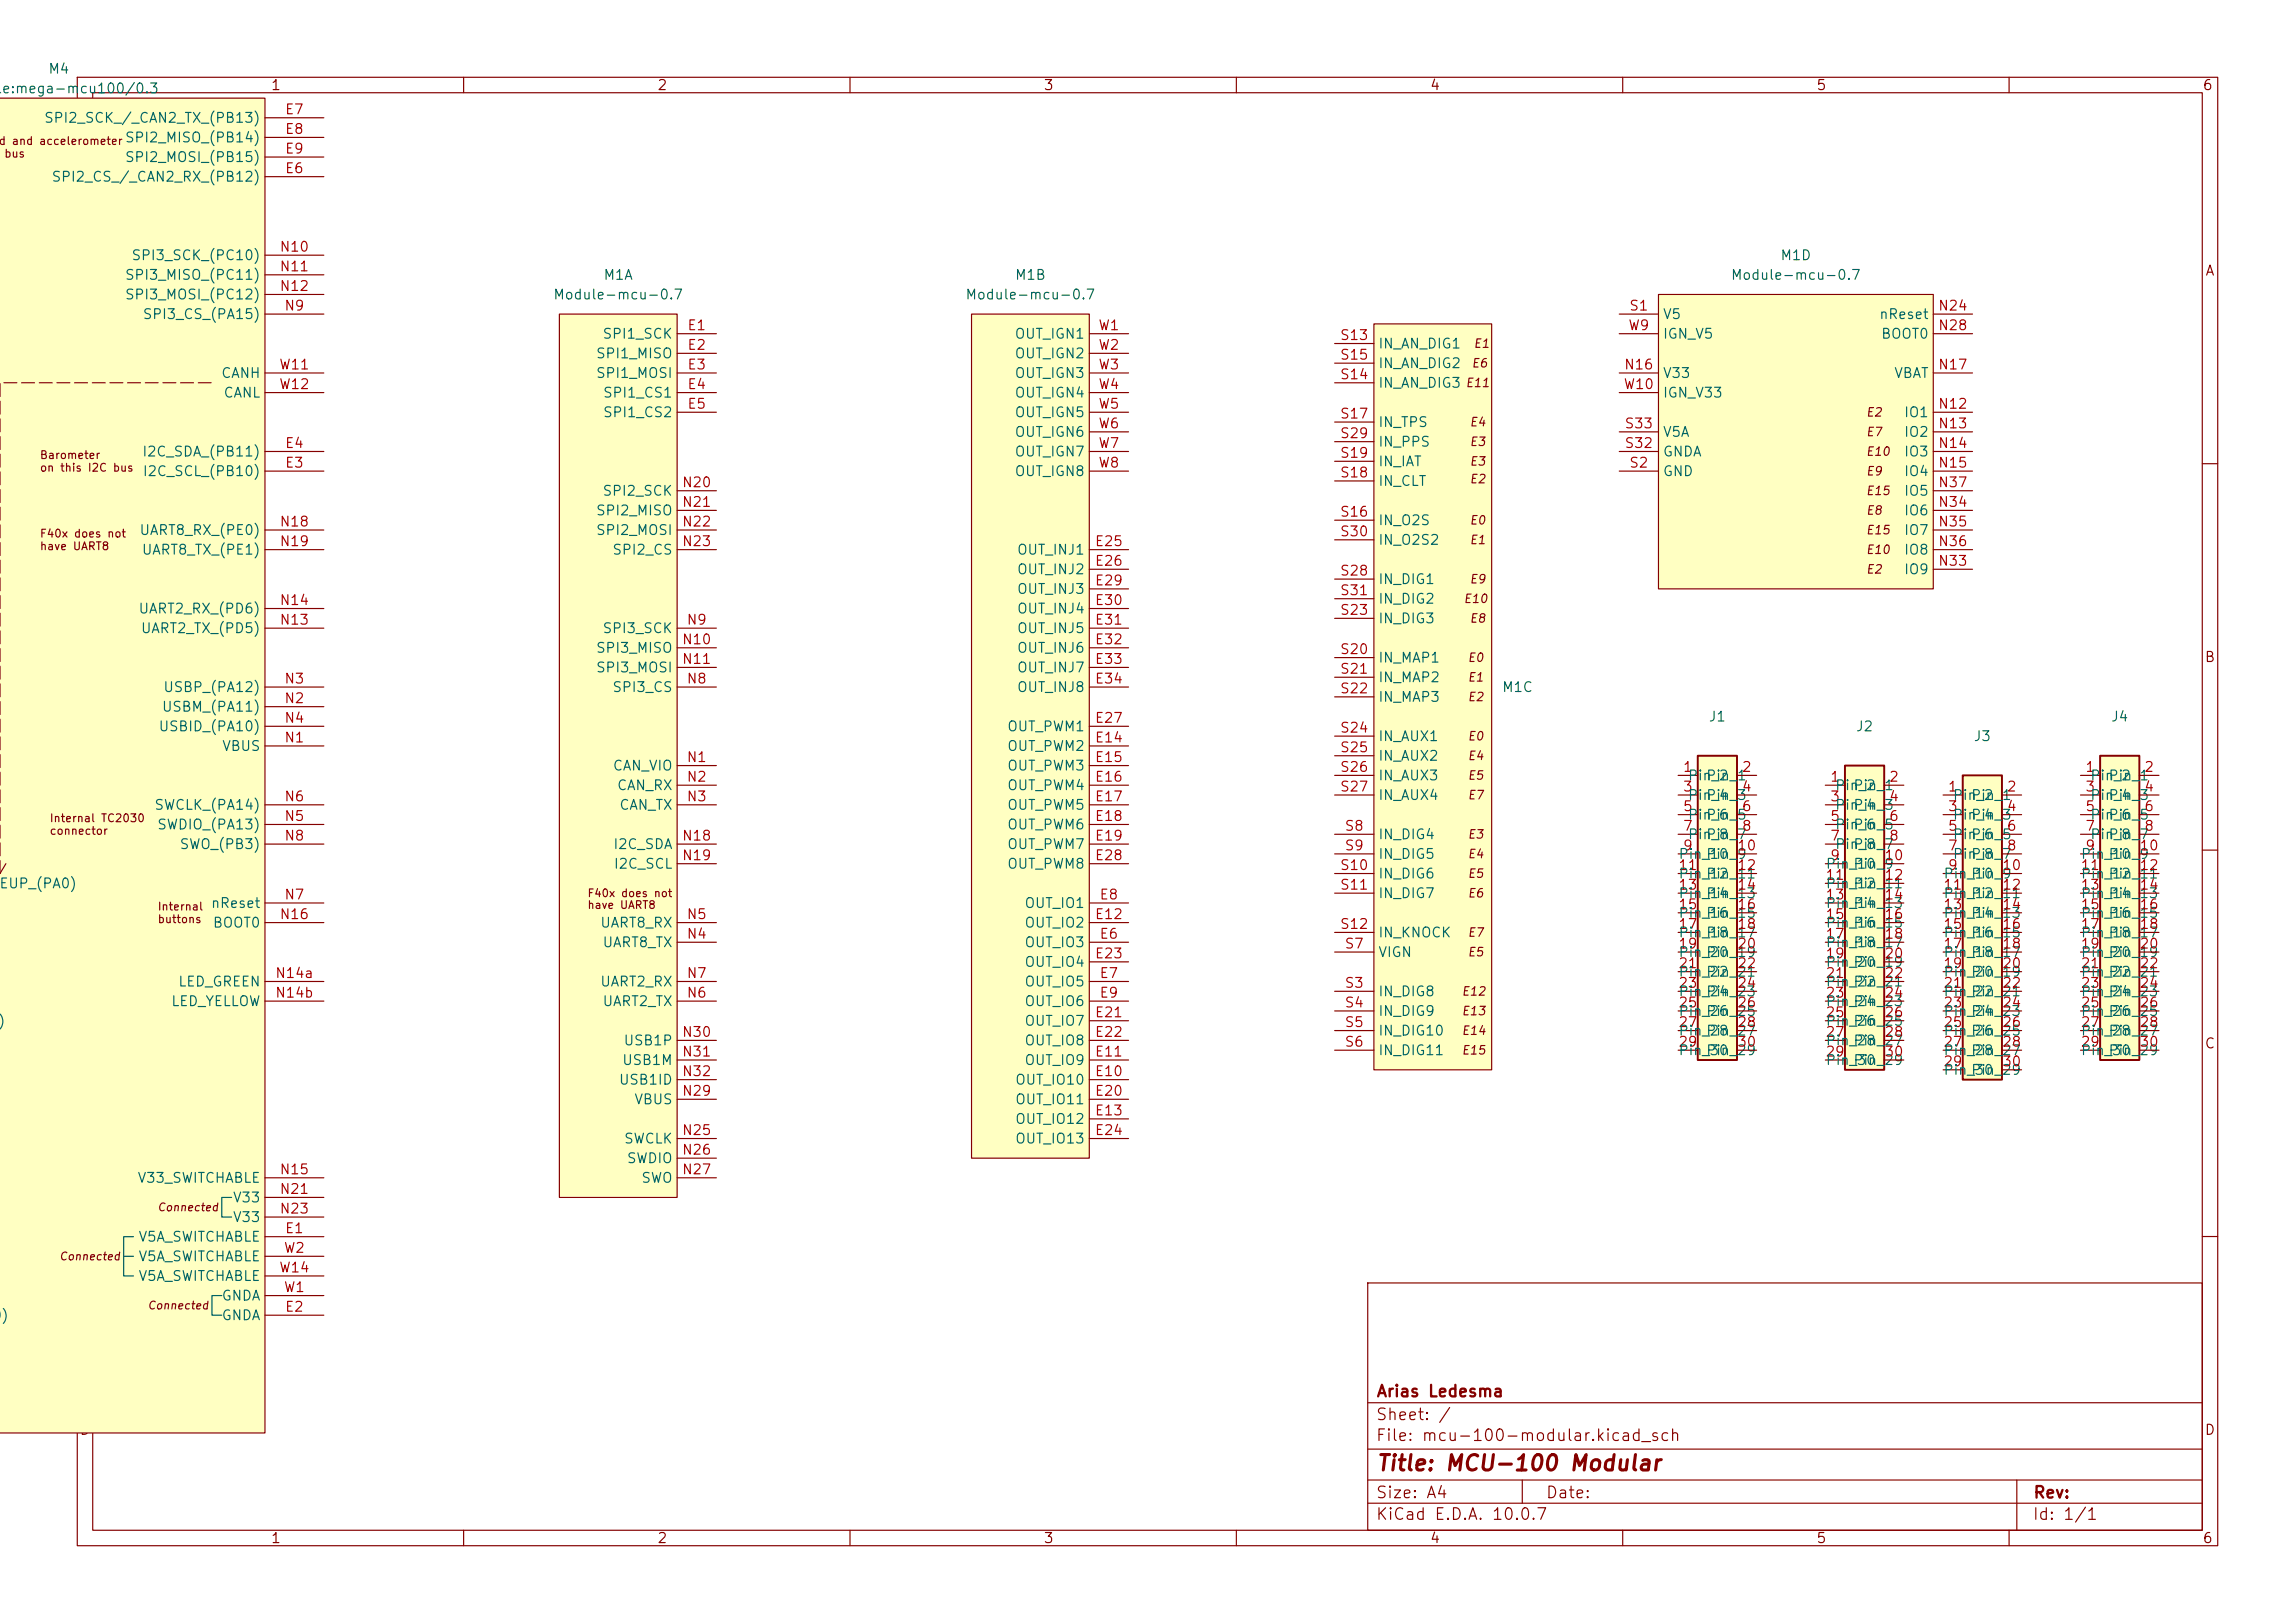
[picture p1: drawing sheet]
<svg xmlns="http://www.w3.org/2000/svg" width="297mm" height="210mm" viewBox="0 0 297 210" stroke-linecap="round" stroke-linejoin="round" font-family="sans-serif">
<defs><g id="words">
<text font-size="2" fill="#840000" x="178" y="190.8">Title: MCU-100 Modular</text>
<g font-size="1.5" fill="#840000">
<text x="178" y="184.1">Sheet: /</text>
<text x="178" y="181.1">Arias Ledesma</text>
<text x="178" y="186.8">File: mcu-100-modular.kicad_sch</text>
<text x="178" y="197">KiCad E.D.A. 10.0.7</text>
<text x="178" y="194.2">Size: A4</text>
<text x="200" y="194.2">Date:</text>
<text x="263" y="197">Id: 1/1</text>
<text x="263" y="194.2">Rev:</text>
</g>
<g font-size="1.3" fill="#006464">
<text x="6.2" y="9.9">M4</text>
<text x="-.5" y="12.4">le:mega-mcu100/0.3</text>
<text x="5.6" y="16.2">SPI2_SCK_/_CAN2_TX_(PB13)</text>
<text x="6.6" y="23.8">SPI2_CS_/_CAN2_RX_(PB12)</text>
<text x="16.1" y="18.7">SPI2_MISO_(PB14)</text>
<text x="16.1" y="21.3">SPI2_MOSI_(PB15)</text>
<text x="16.9" y="34">SPI3_SCK_(PC10)</text>
<text x="230.3" y="34">M1D</text>
<text x="16.1" y="36.5">SPI3_MISO_(PC11)</text>
<text x="16.1" y="39.1">SPI3_MOSI_(PC12)</text>
<text x="18.4" y="41.6">SPI3_CS_(PA15)</text>
<text x="71.5" y="39.1">Module-mcu-0.7</text>
<text x="78" y="36.5">M1A</text>
<text x="124.8" y="39.1">Module-mcu-0.7</text>
<text x="131.3" y="36.5">M1B</text>
<text x="215.1" y="41.6">V5</text>
<text x="223.9" y="36.5">Module-mcu-0.7</text>
<text x="243.1" y="41.6">nReset</text>
<text x="77" y="46.7">SPI1_MISO</text>
<text x="77.9" y="44.1">SPI1_SCK</text>
<text x="131.2" y="44.1">OUT_IGN1</text>
<text x="131.2" y="46.7">OUT_IGN2</text>
<text x="178.3" y="45.4">IN_AN_DIG1</text>
<text x="178.3" y="48">IN_AN_DIG2</text>
<text x="215.1" y="44.1">IGN_V5</text>
<text x="243.3" y="44.1">BOOT0</text>
<text x="28.5" y="49.2">CANH</text>
<text x="28.8" y="51.8">CANL</text>
<text x="77" y="49.2">SPI1_MOSI</text>
<text x="77.9" y="51.8">SPI1_CS1</text>
<text x="131.2" y="49.2">OUT_IGN3</text>
<text x="131.2" y="51.8">OUT_IGN4</text>
<text x="178.3" y="50.5">IN_AN_DIG3</text>
<text x="215.1" y="49.2">V33</text>
<text x="215.1" y="51.8">IGN_V33</text>
<text x="245" y="49.2">VBAT</text>
<text x="18.3" y="59.4">I2C_SDA_(PB11)</text>
<text x="77.9" y="54.3">SPI1_CS2</text>
<text x="131.2" y="54.3">OUT_IGN5</text>
<text x="131.2" y="56.8">OUT_IGN6</text>
<text x="131.2" y="59.4">OUT_IGN7</text>
<text x="178.3" y="55.6">IN_TPS</text>
<text x="178.3" y="58.1">IN_PPS</text>
<text x="215.1" y="59.4">GNDA</text>
<text x="215.1" y="56.8">V5A</text>
<text x="246.3" y="54.3">IO1</text>
<text x="246.3" y="56.8">IO2</text>
<text x="246.3" y="59.4">IO3</text>
<text x="18.4" y="61.9">I2C_SCL_(PB10)</text>
<text x="77.9" y="64.5">SPI2_SCK</text>
<text x="131.2" y="61.9">OUT_IGN8</text>
<text x="178.3" y="63.2">IN_CLT</text>
<text x="178.3" y="60.7">IN_IAT</text>
<text x="215.1" y="61.9">GND</text>
<text x="246.3" y="61.9">IO4</text>
<text x="246.3" y="64.5">IO5</text>
<text x="18" y="69.5">UART8_RX_(PE0)</text>
<text x="77" y="67">SPI2_MISO</text>
<text x="77" y="69.5">SPI2_MOSI</text>
<text x="178.3" y="68.3">IN_O2S</text>
<text x="178.3" y="70.8">IN_O2S2</text>
<text x="246.3" y="67">IO6</text>
<text x="246.3" y="69.5">IO7</text>
<text x="18.3" y="72.1">UART8_TX_(PE1)</text>
<text x="79.2" y="72.1">SPI2_CS</text>
<text x="131.5" y="72.1">OUT_INJ1</text>
<text x="131.5" y="74.6">OUT_INJ2</text>
<text x="131.5" y="77.2">OUT_INJ3</text>
<text x="178.3" y="75.9">IN_DIG1</text>
<text x="246.3" y="74.6">IO9</text>
<text x="246.3" y="72.1">IO8</text>
<text x="17.8" y="79.7">UART2_RX_(PD6)</text>
<text x="18.1" y="82.2">UART2_TX_(PD5)</text>
<text x="77.9" y="82.2">SPI3_SCK</text>
<text x="131.5" y="79.7">OUT_INJ4</text>
<text x="131.5" y="82.2">OUT_INJ5</text>
<text x="178.3" y="81">IN_DIG3</text>
<text x="178.3" y="78.4">IN_DIG2</text>
<text x="21" y="89.9">USBP_(PA12)</text>
<text x="77" y="84.8">SPI3_MISO</text>
<text x="77" y="87.3">SPI3_MOSI</text>
<text x="79.2" y="89.9">SPI3_CS</text>
<text x="131.5" y="84.8">OUT_INJ6</text>
<text x="131.5" y="87.3">OUT_INJ7</text>
<text x="131.5" y="89.9">OUT_INJ8</text>
<text x="178.3" y="86.1">IN_MAP1</text>
<text x="178.3" y="88.6">IN_MAP2</text>
<text x="194.3" y="89.9">M1C</text>
<text x="20.4" y="94.9">USBID_(PA10)</text>
<text x="20.9" y="92.4">USBM_(PA11)</text>
<text x="130.3" y="94.9">OUT_PWM1</text>
<text x="178.3" y="91.1">IN_MAP3</text>
<text x="221" y="93.7">J1</text>
<text x="240.1" y="94.9">J2</text>
<text x="273.1" y="93.7">J4</text>
<text x="28.7" y="97.5">VBUS</text>
<text x="79.2" y="100">CAN_VIO</text>
<text x="130.3" y="97.5">OUT_PWM2</text>
<text x="130.3" y="100">OUT_PWM3</text>
<text x="178.3" y="96.2">IN_AUX1</text>
<text x="178.3" y="98.8">IN_AUX2</text>
<text x="178.3" y="101.3">IN_AUX3</text>
<text x="218.3" y="101.3">Pin_2</text>
<text x="220.7" y="101.3">Pin_1</text>
<text x="255.3" y="96.2">J3</text>
<text x="270.4" y="101.3">Pin_2</text>
<text x="272.8" y="101.3">Pin_1</text>
<text x="19.9" y="105.1">SWCLK_(PA14)</text>
<text x="20.2" y="107.6">SWDIO_(PA13)</text>
<text x="79.8" y="102.6">CAN_RX</text>
<text x="80.1" y="105.1">CAN_TX</text>
<text x="130.3" y="102.6">OUT_PWM4</text>
<text x="130.3" y="105.1">OUT_PWM5</text>
<text x="130.3" y="107.6">OUT_PWM6</text>
<text x="178.3" y="103.8">IN_AUX4</text>
<text x="218.3" y="103.8">Pin_4</text>
<text x="218.3" y="106.4">Pin_6</text>
<text x="220.7" y="103.8">Pin_3</text>
<text x="220.7" y="106.4">Pin_5</text>
<text x="237.4" y="102.6">Pin_2</text>
<text x="237.4" y="105.1">Pin_4</text>
<text x="237.4" y="107.6">Pin_6</text>
<text x="239.7" y="102.6">Pin_1</text>
<text x="239.7" y="105.1">Pin_3</text>
<text x="239.7" y="107.6">Pin_5</text>
<text x="252.6" y="103.8">Pin_2</text>
<text x="252.6" y="106.4">Pin_4</text>
<text x="255" y="103.8">Pin_1</text>
<text x="255" y="106.4">Pin_3</text>
<text x="270.4" y="103.8">Pin_4</text>
<text x="270.4" y="106.4">Pin_6</text>
<text x="272.8" y="103.8">Pin_3</text>
<text x="272.8" y="106.4">Pin_5</text>
<text x="23.2" y="110.2">SWO_(PB3)</text>
<text x="79.3" y="110.2">I2C_SDA</text>
<text x="79.3" y="112.7">I2C_SCL</text>
<text x="130.3" y="110.2">OUT_PWM7</text>
<text x="130.3" y="112.7">OUT_PWM8</text>
<text x="178.3" y="108.9">IN_DIG4</text>
<text x="178.3" y="111.5">IN_DIG5</text>
<text x="178.3" y="114">IN_DIG6</text>
<text x="217.1" y="111.5">Pin_10</text>
<text x="217.1" y="114">Pin_12</text>
<text x="218.3" y="108.9">Pin_8</text>
<text x="220.7" y="108.9">Pin_7</text>
<text x="220.7" y="111.5">Pin_9</text>
<text x="220.7" y="114">Pin_11</text>
<text x="236.2" y="112.7">Pin_10</text>
<text x="237.4" y="110.2">Pin_8</text>
<text x="239.7" y="110.2">Pin_7</text>
<text x="239.7" y="112.7">Pin_9</text>
<text x="251.4" y="114">Pin_10</text>
<text x="252.6" y="108.9">Pin_6</text>
<text x="252.6" y="111.5">Pin_8</text>
<text x="255" y="108.9">Pin_5</text>
<text x="255" y="111.5">Pin_7</text>
<text x="255" y="114">Pin_9</text>
<text x="269.2" y="111.5">Pin_10</text>
<text x="269.2" y="114">Pin_12</text>
<text x="270.4" y="108.9">Pin_8</text>
<text x="272.8" y="108.9">Pin_7</text>
<text x="272.8" y="111.5">Pin_9</text>
<text x="272.8" y="114">Pin_11</text>
<text x="-.2" y="115.3">EUP_(PA0)</text>
<text x="27.2" y="117.8">nReset</text>
<text x="132.5" y="117.8">OUT_IO1</text>
<text x="178.3" y="116.5">IN_DIG7</text>
<text x="217.1" y="116.5">Pin_14</text>
<text x="217.1" y="119.1">Pin_16</text>
<text x="220.7" y="116.5">Pin_13</text>
<text x="220.7" y="119.1">Pin_15</text>
<text x="236.2" y="115.3">Pin_12</text>
<text x="236.2" y="117.8">Pin_14</text>
<text x="239.7" y="115.3">Pin_11</text>
<text x="239.7" y="117.8">Pin_13</text>
<text x="251.4" y="116.5">Pin_12</text>
<text x="251.4" y="119.1">Pin_14</text>
<text x="255" y="116.5">Pin_11</text>
<text x="255" y="119.1">Pin_13</text>
<text x="269.2" y="116.5">Pin_14</text>
<text x="269.2" y="119.1">Pin_16</text>
<text x="272.8" y="116.5">Pin_13</text>
<text x="272.8" y="119.1">Pin_15</text>
<text x="27.4" y="120.3">BOOT0</text>
<text x="77.6" y="120.3">UART8_RX</text>
<text x="77.9" y="122.9">UART8_TX</text>
<text x="132.5" y="122.9">OUT_IO3</text>
<text x="132.5" y="120.3">OUT_IO2</text>
<text x="132.5" y="125.4">OUT_IO4</text>
<text x="178.3" y="124.2">VIGN</text>
<text x="178.3" y="121.6">IN_KNOCK</text>
<text x="217.1" y="121.6">Pin_18</text>
<text x="217.1" y="124.2">Pin_20</text>
<text x="220.7" y="121.6">Pin_17</text>
<text x="220.7" y="124.2">Pin_19</text>
<text x="236.2" y="120.3">Pin_16</text>
<text x="236.2" y="122.9">Pin_18</text>
<text x="236.2" y="125.4">Pin_20</text>
<text x="239.7" y="120.3">Pin_15</text>
<text x="239.7" y="122.9">Pin_17</text>
<text x="239.7" y="125.4">Pin_19</text>
<text x="251.4" y="121.6">Pin_16</text>
<text x="251.4" y="124.2">Pin_18</text>
<text x="255" y="121.6">Pin_15</text>
<text x="255" y="124.2">Pin_17</text>
<text x="269.2" y="121.6">Pin_18</text>
<text x="269.2" y="124.2">Pin_20</text>
<text x="272.8" y="121.6">Pin_17</text>
<text x="272.8" y="124.2">Pin_19</text>
<text x="22.1" y="130.5">LED_YELLOW</text>
<text x="23" y="128">LED_GREEN</text>
<text x="77.6" y="128">UART2_RX</text>
<text x="77.9" y="130.5">UART2_TX</text>
<text x="132.5" y="128">OUT_IO5</text>
<text x="132.5" y="130.5">OUT_IO6</text>
<text x="178.3" y="129.2">IN_DIG8</text>
<text x="178.3" y="131.8">IN_DIG9</text>
<text x="217.1" y="126.7">Pin_22</text>
<text x="217.1" y="129.2">Pin_24</text>
<text x="217.1" y="131.8">Pin_26</text>
<text x="220.7" y="126.7">Pin_21</text>
<text x="220.7" y="129.2">Pin_23</text>
<text x="220.7" y="131.8">Pin_25</text>
<text x="236.2" y="128">Pin_22</text>
<text x="236.2" y="130.5">Pin_24</text>
<text x="239.7" y="128">Pin_21</text>
<text x="239.7" y="130.5">Pin_23</text>
<text x="251.4" y="126.7">Pin_20</text>
<text x="251.4" y="129.2">Pin_22</text>
<text x="251.4" y="131.8">Pin_24</text>
<text x="255" y="126.7">Pin_19</text>
<text x="255" y="129.2">Pin_21</text>
<text x="255" y="131.8">Pin_23</text>
<text x="269.2" y="126.7">Pin_22</text>
<text x="269.2" y="129.2">Pin_24</text>
<text x="269.2" y="131.8">Pin_26</text>
<text x="272.8" y="126.7">Pin_21</text>
<text x="272.8" y="129.2">Pin_23</text>
<text x="272.8" y="131.8">Pin_25</text>
<text x="-.3" y="133">)</text>
<text x="80.6" y="135.6">USB1P</text>
<text x="132.5" y="133">OUT_IO7</text>
<text x="132.5" y="135.6">OUT_IO8</text>
<text x="178.3" y="134.3">IN_DIG10</text>
<text x="178.3" y="136.9">IN_DIG11</text>
<text x="217.1" y="134.3">Pin_28</text>
<text x="217.1" y="136.9">Pin_30</text>
<text x="220.7" y="134.3">Pin_27</text>
<text x="220.7" y="136.9">Pin_29</text>
<text x="236.2" y="133">Pin_26</text>
<text x="236.2" y="135.6">Pin_28</text>
<text x="239.7" y="133">Pin_25</text>
<text x="239.7" y="135.6">Pin_27</text>
<text x="251.4" y="134.3">Pin_26</text>
<text x="251.4" y="136.9">Pin_28</text>
<text x="255" y="134.3">Pin_25</text>
<text x="255" y="136.9">Pin_27</text>
<text x="269.2" y="134.3">Pin_28</text>
<text x="269.2" y="136.9">Pin_30</text>
<text x="272.8" y="134.3">Pin_27</text>
<text x="272.8" y="136.9">Pin_29</text>
<text x="80" y="140.7">USB1ID</text>
<text x="80.4" y="138.1">USB1M</text>
<text x="82" y="143.2">VBUS</text>
<text x="131.3" y="140.7">OUT_IO10</text>
<text x="131.3" y="143.2">OUT_IO11</text>
<text x="132.5" y="138.1">OUT_IO9</text>
<text x="236.2" y="138.1">Pin_30</text>
<text x="239.7" y="138.1">Pin_29</text>
<text x="251.4" y="139.4">Pin_30</text>
<text x="255" y="139.4">Pin_29</text>
<text x="80.7" y="148.3">SWCLK</text>
<text x="131.3" y="145.7">OUT_IO12</text>
<text x="131.3" y="148.3">OUT_IO13</text>
<text x="17.7" y="153.4">V33_SWITCHABLE</text>
<text x="30" y="155.9">V33</text>
<text x="81" y="150.8">SWDIO</text>
<text x="82.9" y="153.4">SWO</text>
<text x="17.8" y="161">V5A_SWITCHABLE</text>
<text x="30" y="158.4">V33</text>
<text x="17.8" y="163.5">V5A_SWITCHABLE</text>
<text x="17.8" y="166.1">V5A_SWITCHABLE</text>
<text x=".1" y="171.1">)</text>
<text x="28.6" y="171.1">GNDA</text>
<text x="28.6" y="168.6">GNDA</text>
</g>
<g font-size="1.3" fill="#840000">
<text x="35" y="12">1</text>
<text x="85" y="12">2</text>
<text x="135" y="12">3</text>
<text x="185" y="12">4</text>
<text x="235" y="12">5</text>
<text x="285" y="12">6</text>
<text x="285.3" y="36">A</text>
<text x="285.2" y="86">B</text>
<text x="285.2" y="136">C</text>
<text x="10.2" y="186">D</text>
<text x="285.2" y="186">D</text>
<text x="35" y="200">1</text>
<text x="85" y="200">2</text>
<text x="135" y="200">3</text>
<text x="185" y="200">4</text>
<text x="235" y="200">5</text>
<text x="285" y="200">6</text>
</g>
<g font-size="1.3" fill="#a90000">
<text x="36.8" y="15.1">E7</text>
<text x="36.8" y="17.6">E8</text>
<text x="36.8" y="22.7">E6</text>
<text x="36.8" y="20.2">E9</text>
<text x="36.1" y="32.9">N10</text>
<text x="36.1" y="35.4">N11</text>
<text x="36.1" y="38">N12</text>
<text x="36.7" y="40.5">N9</text>
<text x="210.8" y="40.5">S1</text>
<text x="250.7" y="40.5">N24</text>
<text x="88.9" y="43">E1</text>
<text x="88.9" y="45.6">E2</text>
<text x="142.1" y="43">W1</text>
<text x="142.1" y="45.6">W2</text>
<text x="173.3" y="44.3">S13</text>
<text x="173.3" y="46.9">S15</text>
<text x="210.6" y="43">W9</text>
<text x="250.7" y="43">N28</text>
<text x="36" y="48.1">W11</text>
<text x="36" y="50.7">W12</text>
<text x="88.9" y="48.1">E3</text>
<text x="88.9" y="50.7">E4</text>
<text x="88.9" y="53.2">E5</text>
<text x="142.1" y="48.1">W3</text>
<text x="142.1" y="50.7">W4</text>
<text x="142.1" y="53.2">W5</text>
<text x="173.3" y="49.4">S14</text>
<text x="210" y="50.7">W10</text>
<text x="210.1" y="48.1">N16</text>
<text x="250.7" y="53.2">N12</text>
<text x="250.7" y="48.1">N17</text>
<text x="36.8" y="58.3">E4</text>
<text x="142.1" y="55.7">W6</text>
<text x="142.1" y="58.3">W7</text>
<text x="173.3" y="54.5">S17</text>
<text x="173.3" y="59.6">S19</text>
<text x="173.3" y="57">S29</text>
<text x="210.1" y="58.3">S32</text>
<text x="210.1" y="55.7">S33</text>
<text x="250.7" y="55.7">N13</text>
<text x="250.7" y="58.3">N14</text>
<text x="36.8" y="60.8">E3</text>
<text x="88.2" y="63.4">N20</text>
<text x="88.2" y="65.9">N21</text>
<text x="142.1" y="60.8">W8</text>
<text x="173.3" y="62.1">S18</text>
<text x="210.8" y="60.8">S2</text>
<text x="250.7" y="60.8">N15</text>
<text x="250.7" y="65.9">N34</text>
<text x="250.7" y="63.4">N37</text>
<text x="36.1" y="68.4">N18</text>
<text x="36.1" y="71">N19</text>
<text x="88.2" y="68.4">N22</text>
<text x="88.2" y="71">N23</text>
<text x="141.6" y="71">E25</text>
<text x="173.3" y="67.2">S16</text>
<text x="173.3" y="69.7">S30</text>
<text x="250.7" y="68.4">N35</text>
<text x="250.7" y="71">N36</text>
<text x="141.6" y="73.5">E26</text>
<text x="141.6" y="76.1">E29</text>
<text x="173.3" y="74.8">S28</text>
<text x="173.3" y="77.3">S31</text>
<text x="250.7" y="73.5">N33</text>
<text x="36.1" y="81.1">N13</text>
<text x="36.1" y="78.6">N14</text>
<text x="88.2" y="83.7">N10</text>
<text x="88.8" y="81.1">N9</text>
<text x="141.6" y="78.6">E30</text>
<text x="141.6" y="81.1">E31</text>
<text x="141.6" y="83.7">E32</text>
<text x="173.3" y="79.9">S23</text>
<text x="36.7" y="88.8">N3</text>
<text x="88.2" y="86.2">N11</text>
<text x="88.8" y="88.8">N8</text>
<text x="141.6" y="86.2">E33</text>
<text x="141.6" y="88.8">E34</text>
<text x="173.3" y="85">S20</text>
<text x="173.3" y="87.5">S21</text>
<text x="36.7" y="91.3">N2</text>
<text x="36.7" y="93.8">N4</text>
<text x="141.6" y="93.8">E27</text>
<text x="173.3" y="90">S22</text>
<text x="173.3" y="95.1">S24</text>
<text x="36.7" y="96.4">N1</text>
<text x="88.8" y="98.9">N1</text>
<text x="88.8" y="101.5">N2</text>
<text x="141.6" y="96.4">E14</text>
<text x="141.6" y="98.9">E15</text>
<text x="141.6" y="101.5">E16</text>
<text x="173.3" y="97.7">S25</text>
<text x="173.3" y="100.2">S26</text>
<text x="217.7" y="100.2">1</text>
<text x="225.3" y="100.2">2</text>
<text x="236.8" y="101.5">1</text>
<text x="244.4" y="101.5">2</text>
<text x="269.8" y="100.2">1</text>
<text x="277.4" y="100.2">2</text>
<text x="36.7" y="106.5">N5</text>
<text x="36.7" y="104">N6</text>
<text x="88.8" y="104">N3</text>
<text x="141.6" y="104">E17</text>
<text x="141.6" y="106.5">E18</text>
<text x="173.3" y="102.7">S27</text>
<text x="173.9" y="107.8">S8</text>
<text x="217.7" y="102.7">3</text>
<text x="217.7" y="105.3">5</text>
<text x="217.7" y="107.8">7</text>
<text x="225.3" y="102.7">4</text>
<text x="225.3" y="105.3">6</text>
<text x="225.3" y="107.8">8</text>
<text x="236.8" y="104">3</text>
<text x="236.8" y="106.5">5</text>
<text x="244.4" y="104">4</text>
<text x="244.4" y="106.5">6</text>
<text x="252" y="102.7">1</text>
<text x="252" y="105.3">3</text>
<text x="252" y="107.8">5</text>
<text x="259.6" y="102.7">2</text>
<text x="259.6" y="105.3">4</text>
<text x="259.6" y="107.8">6</text>
<text x="269.8" y="102.7">3</text>
<text x="269.8" y="105.3">5</text>
<text x="269.8" y="107.8">7</text>
<text x="277.4" y="102.7">4</text>
<text x="277.4" y="105.3">6</text>
<text x="277.4" y="107.8">8</text>
<text x="36.7" y="109.1">N8</text>
<text x="88.2" y="109.1">N18</text>
<text x="88.2" y="111.6">N19</text>
<text x="141.6" y="109.1">E19</text>
<text x="141.6" y="111.6">E28</text>
<text x="173.3" y="112.9">S10</text>
<text x="173.9" y="110.4">S9</text>
<text x="217.1" y="112.9">11</text>
<text x="217.7" y="110.4">9</text>
<text x="224.7" y="110.4">10</text>
<text x="224.7" y="112.9">12</text>
<text x="236.8" y="109.1">7</text>
<text x="236.8" y="111.6">9</text>
<text x="243.8" y="111.6">10</text>
<text x="244.4" y="109.1">8</text>
<text x="252" y="110.4">7</text>
<text x="252" y="112.9">9</text>
<text x="259" y="112.9">10</text>
<text x="259.6" y="110.4">8</text>
<text x="269.2" y="112.9">11</text>
<text x="269.8" y="110.4">9</text>
<text x="276.8" y="110.4">10</text>
<text x="276.8" y="112.9">12</text>
<text x="36.1" y="119.2">N16</text>
<text x="36.7" y="116.7">N7</text>
<text x="88.8" y="119.2">N5</text>
<text x="141.6" y="119.2">E12</text>
<text x="142.2" y="116.7">E8</text>
<text x="173.3" y="115.4">S11</text>
<text x="217.1" y="115.4">13</text>
<text x="217.1" y="118">15</text>
<text x="224.7" y="115.4">14</text>
<text x="224.7" y="118">16</text>
<text x="236.2" y="114.2">11</text>
<text x="236.2" y="116.7">13</text>
<text x="236.2" y="119.2">15</text>
<text x="243.8" y="114.2">12</text>
<text x="243.8" y="116.7">14</text>
<text x="243.8" y="119.2">16</text>
<text x="251.4" y="115.4">11</text>
<text x="251.4" y="118">13</text>
<text x="259" y="115.4">12</text>
<text x="259" y="118">14</text>
<text x="269.2" y="115.4">13</text>
<text x="269.2" y="118">15</text>
<text x="276.8" y="115.4">14</text>
<text x="276.8" y="118">16</text>
<text x="88.8" y="121.8">N4</text>
<text x="141.6" y="124.3">E23</text>
<text x="142.2" y="121.8">E6</text>
<text x="173.3" y="120.5">S12</text>
<text x="173.9" y="123.1">S7</text>
<text x="217.1" y="120.5">17</text>
<text x="217.1" y="123.1">19</text>
<text x="217.1" y="125.6">21</text>
<text x="224.7" y="120.5">18</text>
<text x="224.7" y="123.1">20</text>
<text x="224.7" y="125.6">22</text>
<text x="236.2" y="121.8">17</text>
<text x="236.2" y="124.3">19</text>
<text x="243.8" y="121.8">18</text>
<text x="243.8" y="124.3">20</text>
<text x="251.4" y="120.5">15</text>
<text x="251.4" y="123.1">17</text>
<text x="251.4" y="125.6">19</text>
<text x="259" y="120.5">16</text>
<text x="259" y="123.1">18</text>
<text x="259" y="125.6">20</text>
<text x="269.2" y="120.5">17</text>
<text x="269.2" y="123.1">19</text>
<text x="269.2" y="125.6">21</text>
<text x="276.8" y="120.5">18</text>
<text x="276.8" y="123.1">20</text>
<text x="276.8" y="125.6">22</text>
<text x="35.5" y="126.9">N14a</text>
<text x="35.5" y="129.4">N14b</text>
<text x="88.8" y="129.4">N6</text>
<text x="88.8" y="126.9">N7</text>
<text x="141.6" y="131.9">E21</text>
<text x="142.2" y="126.9">E7</text>
<text x="142.2" y="129.4">E9</text>
<text x="173.9" y="128.1">S3</text>
<text x="173.9" y="130.7">S4</text>
<text x="217.1" y="128.1">23</text>
<text x="217.1" y="130.7">25</text>
<text x="224.7" y="128.1">24</text>
<text x="224.7" y="130.7">26</text>
<text x="236.2" y="126.9">21</text>
<text x="236.2" y="129.4">23</text>
<text x="236.2" y="131.9">25</text>
<text x="243.8" y="126.9">22</text>
<text x="243.8" y="129.4">24</text>
<text x="243.8" y="131.9">26</text>
<text x="251.4" y="128.1">21</text>
<text x="251.4" y="130.7">23</text>
<text x="259" y="128.1">22</text>
<text x="259" y="130.7">24</text>
<text x="269.2" y="128.1">23</text>
<text x="269.2" y="130.7">25</text>
<text x="276.8" y="128.1">24</text>
<text x="276.8" y="130.7">26</text>
<text x="88.2" y="134.5">N30</text>
<text x="88.2" y="137">N31</text>
<text x="141.6" y="137">E11</text>
<text x="141.6" y="134.5">E22</text>
<text x="173.9" y="133.2">S5</text>
<text x="173.9" y="135.8">S6</text>
<text x="217.1" y="133.2">27</text>
<text x="217.1" y="135.8">29</text>
<text x="224.7" y="133.2">28</text>
<text x="224.7" y="135.8">30</text>
<text x="236.2" y="134.5">27</text>
<text x="236.2" y="137">29</text>
<text x="243.8" y="134.5">28</text>
<text x="243.8" y="137">30</text>
<text x="251.4" y="133.2">25</text>
<text x="251.4" y="135.8">27</text>
<text x="259" y="133.2">26</text>
<text x="259" y="135.8">28</text>
<text x="269.2" y="133.2">27</text>
<text x="269.2" y="135.8">29</text>
<text x="276.8" y="133.2">28</text>
<text x="276.8" y="135.8">30</text>
<text x="88.2" y="142.1">N29</text>
<text x="88.2" y="139.6">N32</text>
<text x="141.6" y="139.6">E10</text>
<text x="141.6" y="142.1">E20</text>
<text x="251.4" y="138.3">29</text>
<text x="259" y="138.3">30</text>
<text x="88.2" y="147.2">N25</text>
<text x="88.2" y="149.7">N26</text>
<text x="141.6" y="144.6">E13</text>
<text x="141.6" y="147.2">E24</text>
<text x="36.1" y="152.3">N15</text>
<text x="36.1" y="154.8">N21</text>
<text x="88.2" y="152.3">N27</text>
<text x="36.1" y="157.3">N23</text>
<text x="36.8" y="159.9">E1</text>
<text x="36" y="165">W14</text>
<text x="36.6" y="167.5">W1</text>
<text x="36.6" y="162.4">W2</text>
<text x="36.8" y="170">E2</text>
</g>
<g font-size="1.1" fill="#840000">
<text x="190.3" y="47.8">E6</text>
<text x="190.6" y="45.3">E1</text>
<text x="189.6" y="50.4">E11</text>
<text x="190.1" y="55.4">E4</text>
<text x="190.1" y="58">E3</text>
<text x="241.4" y="59.3">E10</text>
<text x="241.4" y="54.2">E2</text>
<text x="241.4" y="56.7">E7</text>
<text x="190.1" y="60.5">E3</text>
<text x="190.1" y="62.8">E2</text>
<text x="241.4" y="64.3">E15</text>
<text x="241.4" y="61.8">E9</text>
<text x="190.1" y="68.1">E0</text>
<text x="190.1" y="70.7">E1</text>
<text x="241.4" y="69.4">E15</text>
<text x="241.4" y="72">E10</text>
<text x="241.4" y="66.9">E8</text>
<text x="190.1" y="75.8">E9</text>
<text x="241.4" y="74.5">E2</text>
<text x="189.3" y="78.3">E10</text>
<text x="190.1" y="80.8">E8</text>
<text x="189.8" y="85.9">E0</text>
<text x="189.8" y="88.5">E1</text>
<text x="189.8" y="91">E2</text>
<text x="189.8" y="96.1">E0</text>
<text x="189.8" y="98.6">E4</text>
<text x="189.8" y="101.2">E5</text>
<text x="189.8" y="103.7">E7</text>
<text x="189.8" y="108.8">E3</text>
<text x="189.8" y="111.3">E4</text>
<text x="189.8" y="113.9">E5</text>
<text x="189.8" y="116.4">E6</text>
<text x="189.8" y="121.5">E7</text>
<text x="189.8" y="124">E5</text>
<text x="189.1" y="129.1">E12</text>
<text x="189.1" y="131.6">E13</text>
<text x="189.1" y="134.2">E14</text>
<text x="189.1" y="136.7">E15</text>
</g>
<g font-size="1" fill="#840000">
<text x="-.9" y="19">rd and accelerometer</text>
<text x=".5" y="20.6">bus</text>
<text x="5.1" y="59.6">Barometer</text>
<text x="5.1" y="61.3">on this I2C bus</text>
<text x="5.1" y="69.8">F40x does not</text>
<text x="5.1" y="71.4">have UART8</text>
<text x="6.3" y="106.6">Internal TC2030</text>
<text x="6.3" y="108.3">connector</text>
<text x="20.3" y="118.1">Internal</text>
<text x="20.3" y="119.7">buttons</text>
<text x="75.9" y="116.3">F40x does not</text>
<text x="75.9" y="117.9">have UART8</text>
<text x="20.3" y="157">Connected</text>
<text x="7.6" y="163.3">Connected</text>
<text x="19" y="169.7">Connected</text>
</g>
</g></defs>
<g fill="none" stroke="#840000" stroke-width=".15">
<path d="M10 10h277v190h-277zM12 12h273v186h-273zM60 10v2M110 10v2M160 10v2M210 10v2M260 10v2M10 60h2M285 60h2M10 110h2M285 110h2M10 160h2"/>
<path d="M177 166h108v32h-108zM285 160h2M60 198v2M110 198v2M160 198v2M177 194.5h108M177 191.5h108M177 187.5h108M177 181.5h108M197 191.5v3M210 198v2M260 198v2"/>
<path d="M261 191.5v6.5"/>
</g>
<path d="M271.8 97.8h5.1v39.4h-5.1z" fill="#ffffc2"/>
<path d="M271.8 97.8h5.1v39.4h-5.1z" fill="none" stroke="#840000" stroke-width=".25"/>
<g fill="none" stroke="#840000" stroke-width=".15">
<path d="M269.2 100.3h2.6M269.2 102.9h2.6M269.2 105.4h2.6M269.2 108h2.6M269.2 110.5h2.6M269.2 113h2.6M269.2 115.6h2.6M269.2 118.1h2.6M276.9 100.3h2.5M276.9 102.9h2.5M276.9 105.4h2.5M276.9 108h2.5"/>
<path d="M276.9 110.5h2.5M276.9 113h2.5M276.9 115.6h2.5M276.9 118.1h2.5M269.2 120.7h2.6M269.2 123.2h2.6M269.2 125.7h2.6M269.2 128.3h2.6M269.2 130.8h2.6M269.2 133.4h2.6M269.2 135.9h2.6M276.9 120.7h2.5"/>
<path d="M276.9 123.2h2.5M276.9 125.7h2.5M276.9 128.3h2.5M276.9 130.8h2.5M276.9 133.4h2.5M276.9 135.9h2.5"/>
</g>
<path d="M214.6 38.1h35.6v38.1h-35.6z" fill="#ffffc2"/>
<g fill="none" stroke="#840000" stroke-width=".15">
<path d="M214.6 38.1h35.6v38.1h-35.6zM209.5 55.9h5.1M209.5 58.4h5.1M209.5 48.3h5.1M209.5 40.6h5.1M209.5 43.2h5.1M209.5 50.8h5.1M250.2 53.3h5.1M250.2 55.9h5.1M250.2 58.4h5.1M250.2 48.3h5.1M250.2 40.6h5.1"/>
<path d="M250.2 43.2h5.1M209.5 61h5.1M250.2 61h5.1M250.2 73.7h5.1M250.2 66h5.1M250.2 68.6h5.1M250.2 71.1h5.1M250.2 63.5h5.1"/>
</g>
<path d="M254 100.3h5.1v39.4h-5.1z" fill="#ffffc2"/>
<path d="M254 100.3h5.1v39.4h-5.1z" fill="none" stroke="#840000" stroke-width=".25"/>
<g fill="none" stroke="#840000" stroke-width=".15">
<path d="M251.5 102.9h2.5M251.5 105.4h2.5M251.5 108h2.5M251.5 110.5h2.5M251.5 113h2.5M251.5 115.6h2.5M251.5 118.1h2.5M259.1 102.9h2.5M259.1 105.4h2.5M259.1 108h2.5M259.1 110.5h2.5M259.1 113h2.5"/>
<path d="M259.1 115.6h2.5M259.1 118.1h2.5M251.5 120.7h2.5M251.5 123.2h2.5M251.5 125.7h2.5M251.5 128.3h2.5M251.5 130.8h2.5M251.5 133.4h2.5M251.5 135.9h2.5M251.5 138.4h2.5M259.1 120.7h2.5M259.1 123.2h2.5"/>
<path d="M259.1 125.7h2.5M259.1 128.3h2.5M259.1 130.8h2.5M259.1 133.4h2.5M259.1 135.9h2.5M259.1 138.4h2.5"/>
</g>
<path d="M238.8 99.1h5v39.3h-5z" fill="#ffffc2"/>
<path d="M238.8 99.1h5v39.3h-5z" fill="none" stroke="#840000" stroke-width=".25"/>
<g fill="none" stroke="#840000" stroke-width=".15">
<path d="M236.2 101.6h2.6M236.2 104.1h2.6M236.2 106.7h2.6M236.2 109.2h2.6M236.2 111.8h2.6M236.2 114.3h2.6M236.2 116.8h2.6M236.2 119.4h2.6M243.8 101.6h2.6M243.8 104.1h2.6M243.8 106.7h2.6M243.8 109.2h2.6"/>
<path d="M243.8 111.8h2.6M243.8 114.3h2.6M243.8 116.8h2.6M243.8 119.4h2.6M236.2 121.9h2.6M236.2 124.5h2.6M236.2 127h2.6M236.2 129.5h2.6M236.2 132.1h2.6M236.2 134.6h2.6M236.2 137.2h2.6M243.8 121.9h2.6"/>
<path d="M243.8 124.5h2.6M243.8 127h2.6M243.8 129.5h2.6M243.8 132.1h2.6M243.8 134.6h2.6M243.8 137.2h2.6"/>
</g>
<path d="M219.7 97.8h5.1v39.4h-5.1z" fill="#ffffc2"/>
<path d="M219.7 97.8h5.1v39.4h-5.1z" fill="none" stroke="#840000" stroke-width=".25"/>
<g fill="none" stroke="#840000" stroke-width=".15">
<path d="M217.2 100.3h2.5M217.2 102.9h2.5M217.2 105.4h2.5M217.2 108h2.5M217.2 110.5h2.5M217.2 113h2.5M217.2 115.6h2.5M217.2 118.1h2.5M224.8 100.3h2.5M224.8 102.9h2.5M224.8 105.4h2.5M224.8 108h2.5"/>
<path d="M224.8 110.5h2.5M224.8 113h2.5M224.8 115.6h2.5M224.8 118.1h2.5M217.2 120.7h2.5M217.2 123.2h2.5M217.2 125.7h2.5M217.2 128.3h2.5M217.2 130.8h2.5M217.2 133.4h2.5M217.2 135.9h2.5M224.8 120.7h2.5"/>
<path d="M224.8 123.2h2.5M224.8 125.7h2.5M224.8 128.3h2.5M224.8 130.8h2.5M224.8 133.4h2.5M224.8 135.9h2.5"/>
</g>
<path d="M-.1 12.7h34.4v172.7h-34.4z" fill="#ffffc2"/>
<g fill="none" stroke="#840000" stroke-width=".15">
<path d="M-.1 12.7h34.4v172.7h-34.3M34.3 15.2h7.6M34.3 17.8h7.6M34.3 22.9h7.6M34.3 20.3h7.6M34.3 33h7.6M34.3 35.6h7.6M34.3 38.1h7.6M34.3 58.4h7.6M34.3 40.6h7.6M34.3 48.3h7.6M34.3 50.8h7.6"/>
<path d="M34.3 61h7.6M34.3 78.7h7.6M34.3 68.6h7.6M34.3 71.1h7.6M34.3 96.5h7.6M34.3 91.4h7.6M34.3 88.9h7.6M34.3 94h7.6M34.3 81.3h7.6M.8 111.8l-.8 1.2-.1-.1M34.3 106.7h7.6M34.3 104.1h7.6"/>
<path d="M34.3 116.8h7.6M34.3 109.2h7.6M34.3 119.4h7.6M34.3 127h7.6M34.3 129.5h7.6M34.3 152.4h7.6M34.3 154.9h7.6M34.3 157.5h7.6M34.3 160h7.6M34.3 170.2h7.6M34.3 167.6h7.6M34.3 162.6h7.6"/>
<path d="M34.3 165.1h7.6"/>
</g>
<path d="M0 113v-63.5h27.9" fill="none" stroke="#840000" stroke-width=".15" stroke-dasharray="1.7 .6"/>
<path d="M30 154.9h-1.3v2.6h1.3M16 162.6h1.3M17.3 160h-1.3v5.1h1.3M28.7 167.6h-1.3v2.6h1.3" fill="none" stroke="#073763" stroke-width=".15"/>
<path d="M177.8 41.9h15.2v96.5h-15.2z" fill="#ffffc2"/>
<g fill="none" stroke="#840000" stroke-width=".15">
<path d="M172.7 44.5h5.1M172.7 49.5h5.1M172.7 47h5.1M172.7 54.6h5.1M172.7 59.7h5.1M172.7 57.2h5.1M177.8 41.9h15.2v96.5h-15.2zM172.7 67.3h5.1M172.7 62.2h5.1M172.7 74.9h5.1M172.7 69.9h5.1M172.7 77.5h5.1"/>
<path d="M172.7 85.1h5.1M172.7 87.6h5.1M172.7 90.2h5.1M172.7 80h5.1M172.7 95.3h5.1M172.7 97.8h5.1M172.7 108h5.1M172.7 110.5h5.1M172.7 113h5.1M172.7 115.6h5.1M172.7 100.3h5.1M172.7 102.9h5.1"/>
<path d="M172.7 128.3h5.1M172.7 130.8h5.1M172.7 133.4h5.1M172.7 135.9h5.1M172.7 123.2h5.1M172.7 120.7h5.1"/>
</g>
<path d="M72.4 40.6h15.2v114.3h-15.2z" fill="#ffffc2"/>
<g fill="none" stroke="#840000" stroke-width=".15">
<path d="M72.4 40.6h15.2v114.3h-15.2zM87.6 43.2h5.1M87.6 45.7h5.1M87.6 48.3h5.1M87.6 50.8h5.1M87.6 53.3h5.1M87.6 63.5h5.1M87.6 66h5.1M87.6 68.6h5.1M87.6 71.1h5.1M87.6 99.1h5.1M87.6 88.9h5.1"/>
<path d="M87.6 81.3h5.1M87.6 83.8h5.1M87.6 86.4h5.1M87.6 101.6h5.1M87.6 104.1h5.1M87.6 119.4h5.1M87.6 109.2h5.1M87.6 111.8h5.1M87.6 121.9h5.1M87.6 129.5h5.1M87.6 127h5.1M87.6 134.6h5.1"/>
<path d="M87.6 137.2h5.1M87.6 139.7h5.1M87.6 147.3h5.1M87.6 149.9h5.1M87.6 152.4h5.1M87.6 142.2h5.1"/>
</g>
<path d="M125.7 40.6h15.3v109.3h-15.3z" fill="#ffffc2"/>
<g fill="none" stroke="#840000" stroke-width=".15">
<path d="M125.7 40.6h15.3v109.3h-15.3zM141 43.2h5M141 45.7h5M141 48.3h5M141 50.8h5M141 53.3h5M141 55.9h5M141 58.4h5M141 71.1h5M141 73.7h5M141 76.2h5M141 78.7h5"/>
<path d="M141 61h5M141 96.5h5M141 99.1h5M141 94h5M141 81.3h5M141 83.8h5M141 86.4h5M141 88.9h5M141 116.8h5M141 119.4h5M141 101.6h5M141 104.1h5"/>
<path d="M141 106.7h5M141 109.2h5M141 111.8h5M141 121.9h5M141 127h5M141 129.5h5M141 139.7h5M141 137.2h5M141 132.1h5M141 134.6h5M141 124.5h5M141 144.8h5"/>
<path d="M141 142.2h5M141 147.3h5"/>
</g>
<use href="#words"/>
</svg>
